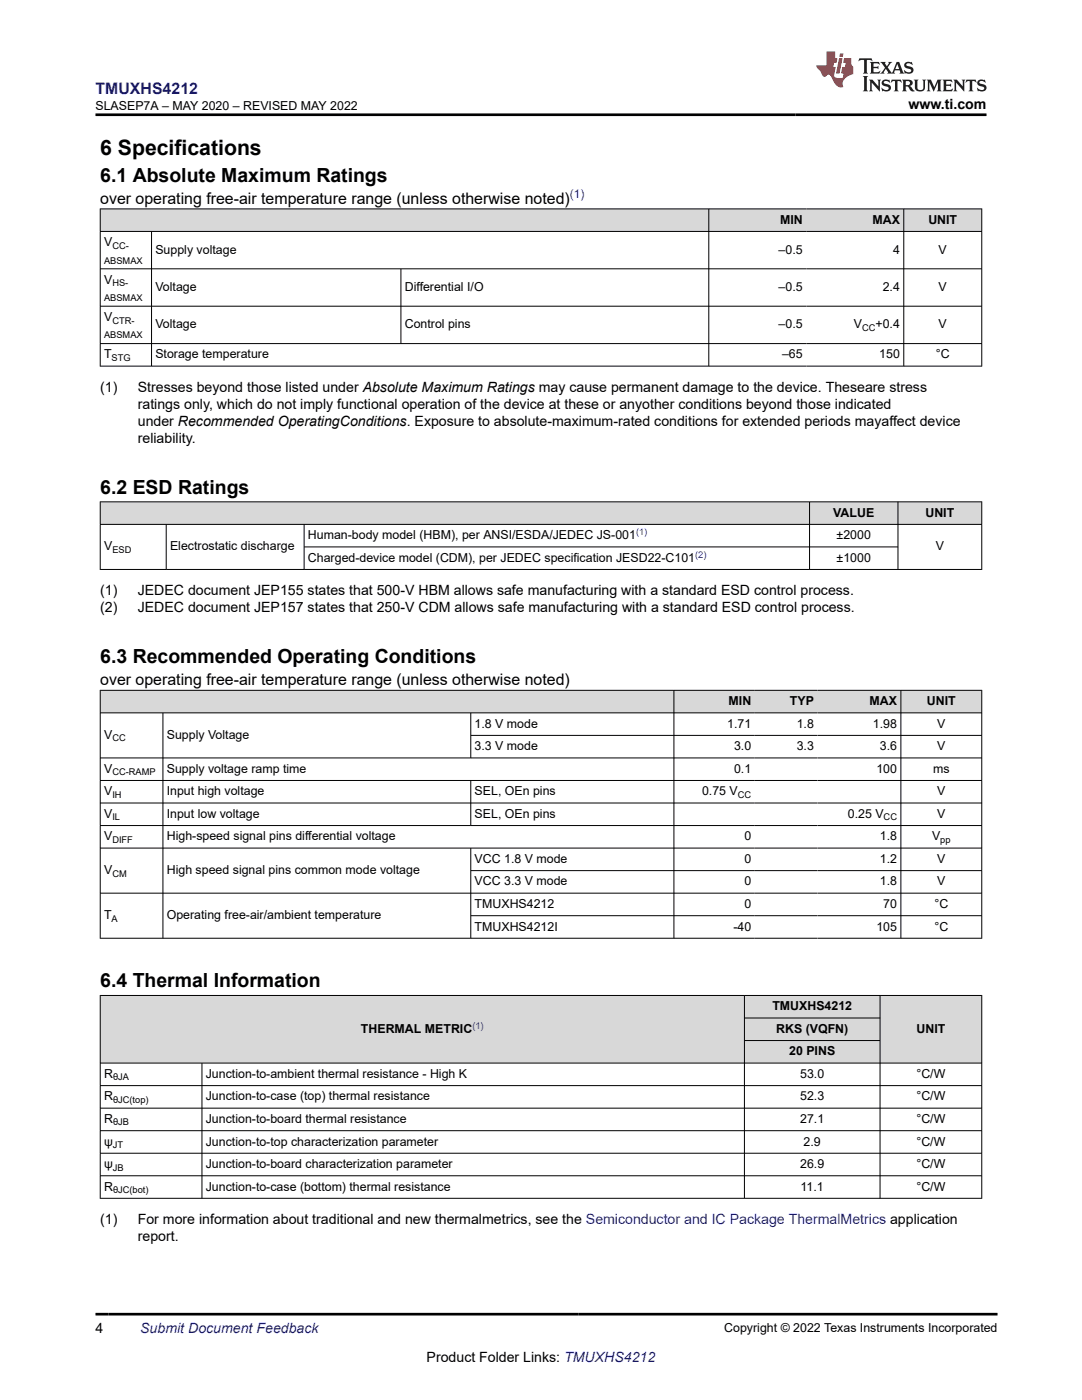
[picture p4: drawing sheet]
<svg xmlns="http://www.w3.org/2000/svg" width="216mm" height="279mm" viewBox="0 0 216 279" stroke-linecap="round" stroke-linejoin="round" font-family="sans-serif">
<defs><g id="words">
<text font-size="4.2" x="20" y="30.9">6 Specifications</text>
<g font-size="3.9">
<text x="20" y="36.3">6.1 Absolute Maximum Ratings</text>
<text x="20" y="98.5">6.2 ESD Ratings</text>
<text x="20" y="132.3">6.3 Recommended Operating Conditions</text>
<text x="20" y="197">6.4 Thermal Information</text>
</g>
<text font-size="3.2" fill="#00f" x="19" y="18.7">TMUXHS4212</text>
<g font-size="3.2">
<text x="20" y="40.6">over operating free-air temperature range (unless otherwise noted)</text>
<text x="20" y="136.7">over operating free-air temperature range (unless otherwise noted)</text>
</g>
<g font-size="2.8">
<text x="181.3" y="21.8">www.ti.com</text>
<text x="20" y="78.2">(1)</text>
<text x="27.5" y="78.2">Stresses beyond those listed under Absolute Maximum Ratings may cause permanent damage to the device. Theseare stress</text>
<text x="27.5" y="81.6">ratings only, which do not imply functional operation of the device at these or anyother conditions beyond those indicated</text>
<text x="27.5" y="85">under Recommended OperatingConditions. Exposure to absolute-maximum-rated conditions for extended periods mayaffect device</text>
<text x="27.5" y="88.4">reliability.</text>
<text x="20" y="118.8">(1)</text>
<text x="27.5" y="118.8">JEDEC document JEP155 states that 500-V HBM allows safe manufacturing with a standard ESD control process.</text>
<text x="20" y="122.2">(2)</text>
<text x="27.5" y="122.2">JEDEC document JEP157 states that 250-V CDM allows safe manufacturing with a standard ESD control process.</text>
<text x="20" y="244.3">(1)</text>
<text x="27.5" y="244.3">For more information about traditional and new thermalmetrics, see the Semiconductor and IC Package ThermalMetrics application</text>
<text x="27.5" y="247.7">report.</text>
<text x="19" y="266.1">4</text>
<text x="85.1" y="271.7">Product Folder Links: TMUXHS4212</text>
</g>
<text font-size="2.8" fill="#00f" x="28" y="266.1">Submit Document Feedback</text>
<g font-size="2.5">
<text x="19" y="21.9">SLASEP7A – MAY 2020 – REVISED MAY 2022</text>
<text x="155.7" y="44.7">MIN</text>
<text x="174.1" y="44.7">MAX</text>
<text x="185.2" y="44.7">UNIT</text>
<text x="20.8" y="49.1">V</text>
<text x="31" y="50.6">Supply voltage</text>
<text x="155.4" y="50.6">–0.5</text>
<text x="178.2" y="50.6">4</text>
<text x="187.3" y="50.6">V</text>
<text x="20.8" y="56.6">V</text>
<text x="31" y="58.1">Voltage</text>
<text x="80.8" y="58.1">Differential I/O</text>
<text x="155.4" y="58.1">–0.5</text>
<text x="176.1" y="58.1">2.4</text>
<text x="187.3" y="58.1">V</text>
<text x="20.8" y="64.1">V</text>
<text x="31" y="65.6">Voltage</text>
<text x="80.8" y="65.6">Control pins</text>
<text x="155.4" y="65.6">–0.5</text>
<text x="170.4" y="65.6">V</text>
<text x="174.7" y="65.6">+0.4</text>
<text x="187.3" y="65.6">V</text>
<text x="20.8" y="71.5">T</text>
<text x="31" y="71.5">Storage temperature</text>
<text x="156.1" y="71.5">–65</text>
<text x="175.4" y="71.5">150</text>
<text x="186.7" y="71.5">°C</text>
<text x="61.5" y="107.6">Human-body model (HBM), per ANSI/ESDA/JEDEC JS-001</text>
<text x="166.3" y="103.1">VALUE</text>
<text x="166.9" y="107.6">±2000</text>
<text x="184.7" y="103.1">UNIT</text>
<text x="20.8" y="109.9">V</text>
<text x="33.9" y="109.9">Electrostatic discharge</text>
<text x="61.5" y="112.1">Charged-device model (CDM), per JEDEC specification JESD22-C101</text>
<text x="166.9" y="112.1">±1000</text>
<text x="186.7" y="109.9">V</text>
<text x="145.4" y="140.7">MIN</text>
<text x="157.6" y="140.7">TYP</text>
<text x="173.5" y="140.7">MAX</text>
<text x="184.9" y="140.7">UNIT</text>
<text x="20.8" y="147.5">V</text>
<text x="33.3" y="147.5">Supply Voltage</text>
<text x="94.7" y="145.2">1.8 V mode</text>
<text x="94.7" y="149.7">3.3 V mode</text>
<text x="145.1" y="145.2">1.71</text>
<text x="146.5" y="149.7">3.0</text>
<text x="159" y="145.2">1.8</text>
<text x="159" y="149.7">3.3</text>
<text x="174.2" y="145.2">1.98</text>
<text x="175.6" y="149.7">3.6</text>
<text x="187" y="145.2">V</text>
<text x="187" y="149.7">V</text>
<text x="20.8" y="154.2">V</text>
<text x="33.3" y="154.2">Supply voltage ramp time</text>
<text x="146.5" y="154.2">0.1</text>
<text x="174.9" y="154.2">100</text>
<text x="186.2" y="154.2">ms</text>
<text x="20.8" y="158.7">V</text>
<text x="33.3" y="158.7">Input high voltage</text>
<text x="94.7" y="158.7">SEL, OEn pins</text>
<text x="140.1" y="158.7">0.75 V</text>
<text x="187" y="158.7">V</text>
<text x="20.8" y="163.2">V</text>
<text x="20.8" y="167.7">V</text>
<text x="33.3" y="163.2">Input low voltage</text>
<text x="33.3" y="167.7">High-speed signal pins differential voltage</text>
<text x="94.7" y="163.2">SEL, OEn pins</text>
<text x="148.5" y="167.7">0</text>
<text x="169.2" y="163.2">0.25 V</text>
<text x="175.6" y="167.7">1.8</text>
<text x="186" y="167.7">V</text>
<text x="187" y="163.2">V</text>
<text x="94.7" y="172.2">VCC 1.8 V mode</text>
<text x="148.5" y="172.2">0</text>
<text x="175.6" y="172.2">1.2</text>
<text x="187" y="172.2">V</text>
<text x="20.8" y="174.5">V</text>
<text x="33.3" y="174.5">High speed signal pins common mode voltage</text>
<text x="94.7" y="176.7">VCC 3.3 V mode</text>
<text x="148.5" y="176.7">0</text>
<text x="175.6" y="176.7">1.8</text>
<text x="187" y="176.7">V</text>
<text x="20.8" y="183.5">T</text>
<text x="33.3" y="183.5">Operating free-air/ambient temperature</text>
<text x="94.7" y="181.2">TMUXHS4212</text>
<text x="94.7" y="185.7">TMUXHS4212I</text>
<text x="146.3" y="185.7">-40</text>
<text x="148.5" y="181.2">0</text>
<text x="174.9" y="185.7">105</text>
<text x="176.2" y="181.2">70</text>
<text x="186.4" y="181.2">°C</text>
<text x="186.4" y="185.7">°C</text>
<text x="154.1" y="201.6">TMUXHS4212</text>
<text x="72" y="206.1">THERMAL METRIC</text>
<text x="154.9" y="206.1">RKS (VQFN)</text>
<text x="182.9" y="206.1">UNIT</text>
<text x="20.8" y="215.1">R</text>
<text x="41.1" y="215.1">Junction-to-ambient thermal resistance - High K</text>
<text x="157.5" y="210.6">20 PINS</text>
<text x="159.7" y="215.1">53.0</text>
<text x="182.9" y="215.1">°C/W</text>
<text x="20.8" y="219.6">R</text>
<text x="41.1" y="219.6">Junction-to-case (top) thermal resistance</text>
<text x="159.7" y="219.6">52.3</text>
<text x="182.9" y="219.6">°C/W</text>
<text x="20.8" y="224.1">R</text>
<text x="41.1" y="224.1">Junction-to-board thermal resistance</text>
<text x="159.7" y="224.1">27.1</text>
<text x="182.9" y="224.1">°C/W</text>
<text x="20.8" y="228.6">ψ</text>
<text x="20.8" y="233.1">ψ</text>
<text x="41.1" y="228.6">Junction-to-top characterization parameter</text>
<text x="41.1" y="233.1">Junction-to-board characterization parameter</text>
<text x="159.7" y="233.1">26.9</text>
<text x="160.4" y="228.6">2.9</text>
<text x="182.9" y="228.6">°C/W</text>
<text x="182.9" y="233.1">°C/W</text>
<text x="20.8" y="237.6">R</text>
<text x="41.1" y="237.6">Junction-to-case (bottom) thermal resistance</text>
<text x="159.8" y="237.6">11.1</text>
<text x="182.9" y="237.6">°C/W</text>
<text x="144.5" y="265.8">Copyright © 2022 Texas Instruments Incorporated</text>
</g>
<text font-size="2.4" fill="#00f" x="113.7" y="39.6">(1)</text>
<g font-size="1.9">
<text x="20.8" y="52.6">ABSMAX</text>
<text x="22.4" y="49.6">CC-</text>
<text x="22.4" y="57.1">HS-</text>
<text x="20.8" y="60.1">ABSMAX</text>
<text x="22.4" y="64.6">CTR-</text>
<text x="20.8" y="67.5">ABSMAX</text>
<text x="172" y="66">CC</text>
<text x="22.3" y="72">STG</text>
<text x="22.4" y="110.4">ESD</text>
<text x="22.4" y="148">CC</text>
<text x="22.4" y="154.7">CC-RAMP</text>
<text x="22.4" y="159.2">IH</text>
<text x="147.2" y="159.2">CC</text>
<text x="22.4" y="163.7">IL</text>
<text x="176.3" y="163.7">CC</text>
<text x="22.4" y="168.2">DIFF</text>
<text x="187.6" y="168.2">pp</text>
<text x="22.4" y="175">CM</text>
<text x="22.3" y="184">A</text>
<text x="22.6" y="215.6">θJA</text>
<text x="22.6" y="220.1">θJC(top)</text>
<text x="22.6" y="224.6">θJB</text>
<text x="22.5" y="229.1">JT</text>
<text x="22.5" y="233.6">JB</text>
<text x="22.6" y="238.1">θJC(bot)</text>
</g>
<g font-size="1.9" fill="#00f">
<text x="126.9" y="106.8">(1)</text>
<text x="138.7" y="111.3">(2)</text>
<text x="94.3" y="205.3">(1)</text>
</g>
</g></defs>
<g fill="#d8d8d8">
<path d="M20 41.7h175.9v4.5h-175.9z" fill-rule="evenodd"/>
<path d="M20.1 41.8h121.3v4.3h-121.3z" fill-rule="evenodd"/>
<path d="M141.5 41.8h19.4v4.3h-19.4z" fill-rule="evenodd"/>
<path d="M160.9 41.8h19.4v4.3h-19.4z" fill-rule="evenodd"/>
<path d="M180.4 41.8h15.4v4.3h-15.4z" fill-rule="evenodd"/>
</g>
<path d="M19.9 41.7h176.1M19.9 46.2h176.1M19.9 53.6h176.1M20 41.6v31.5M30.2 46.2v26.9M80 53.6v15M141.4 41.6v31.5M180.3 41.6v31.5M195.9 41.6v31.5M19.9 61.1h176.1M19.9 68.6h176.1M19.9 73.1h176.1" fill="none" stroke="#000" stroke-width=".2"/>
<g fill="#d8d8d8">
<path d="M20 100.2h175.9v4.5h-175.9z" fill-rule="evenodd"/>
<path d="M20.1 100.2h141.4v4.4h-141.4z" fill-rule="evenodd"/>
<path d="M161.6 100.2h17.5v4.4h-17.5z" fill-rule="evenodd"/>
<path d="M179.2 100.2h16.6v4.4h-16.6z" fill-rule="evenodd"/>
</g>
<path d="M19.9 100.2h176.1M19.9 104.7h176.1M19.9 113.6h176.1M20 100.1v13.6M33.2 104.7v9M60.7 104.7v9M60.7 109.1h118.5M161.5 100.1v13.6M179.2 100.1v13.6M195.9 100.1v13.6" fill="none" stroke="#000" stroke-width=".2"/>
<g fill="#d8d8d8">
<path d="M20 137.8h175.9v4.5h-175.9z" fill-rule="evenodd"/>
<path d="M20.1 137.8h114.3v4.4h-114.3z" fill-rule="evenodd"/>
<path d="M134.5 137.8h16.1v4.4h-16.1z" fill-rule="evenodd"/>
<path d="M150.6 137.8h12.5v4.4h-12.5z" fill-rule="evenodd"/>
<path d="M163.1 137.8h16.6v4.4h-16.6z" fill-rule="evenodd"/>
<path d="M179.8 137.8h16v4.4h-16z" fill-rule="evenodd"/>
</g>
<g fill="none" stroke="#000" stroke-width=".2">
<path d="M19.9 137.8h176.1M20 137.7v49.6M134.5 137.7v49.6M179.8 137.7v49.6M195.9 137.7v49.6M19.9 142.3h176.1M19.9 151.3h176.1M19.9 155.8h176.1M32.5 142.3v45M93.9 142.3v9M93.9 155.8v9M93.9 146.8h102.1"/>
<path d="M19.9 160.3h176.1M19.9 164.8h176.1M19.9 169.3h176.1M19.9 178.2h176.1M93.9 169.3v18M93.9 173.8h102.1M19.9 187.2h176.1M93.9 182.7h102.1"/>
</g>
<g fill="#d8d8d8">
<path d="M20 198.7h175.9v4.5h-175.9z" fill-rule="evenodd"/>
<path d="M20.1 198.7h128.4v13.4h-128.4z" fill-rule="evenodd"/>
<path d="M148.6 198.7h26.9v4.4h-26.9z" fill-rule="evenodd"/>
<path d="M175.7 198.7h20.1v13.4h-20.1z" fill-rule="evenodd"/>
<path d="M148.6 203.2h26.9v4.4h-26.9z" fill-rule="evenodd"/>
<path d="M148.6 207.7h26.9v4.4h-26.9z" fill-rule="evenodd"/>
</g>
<g fill="none" stroke="#000" stroke-width=".2">
<path d="M19.9 198.7h176.1M20 198.6v40.6M148.5 198.6v40.6M175.6 198.6v40.6M195.9 198.6v40.6M19.9 212.2h176.1M19.9 216.7h176.1M40.3 212.2v27M148.5 203.2h27.2M148.5 207.7h27.2M19.9 221.2h176.1M19.9 225.7h176.1"/>
<path d="M19.9 230.2h176.1M19.9 234.7h176.1M19.9 239.1h176.1"/>
</g>
<path d="M171.5 11.6l-.2 .6 .5-.2h.6v.1v2.2l-.2 .4h1l-.2-.4v-2.2v-.1h.5l.5 .2-.1-.6zM173.6 12.4l.2 .3v1.6l-.2 .4h1.9l.1-.6a1.08 1.08 0 0 1-1.3 .2v-.7h.6l.4 .2v-.7l-.4 .2h-.6v-.5l.2-.2a1 1 0 0 1 1 .3l-.1-.5zM175.7 12.4l.9 1.1-1 1.2h.9l-.2-.2 .5-.8 .4 .8-.2 .2h1.6l-.2-.2 .2-.5h.9l.1 .5-.1 .2h.9l-.2-.4-.8-1.9h-.5l-.9 2.1-.9-1.1 .9-1h-.8l.2 .2-.4 .6-.4-.6 .2-.2zM179 12.8l.4 1h-.7zM180.7 12.5a.65 .65 0 0 0-.2 .7 .65 .65 0 0 0 .6 .5l.6 .1 .1 .3a.79 .79 0 0 1-.7 .4 .79 .79 0 0 1-.7-.5l.1 .7 .2-.1a.93 .93 0 0 0 1.1 0 .93 .93 0 0 0 .4-.9 1.46 1.46 0 0 0-1.2-.6l-.1-.3a1.09 1.09 0 0 1 1.2 .2l-.2-.6-.1 .1-.5-.2zM172.2 15.2l.2 .4v2.2l-.2 .4h1l-.2-.4v-2.2l.2-.4zM173.4 15.9l.2 .4v1.5l-.2 .4h.8l-.3-.4 .1-1.3 1.6 1.8v-2l.2-.4h-.7l.1 .2 .1 1.1-1.2-1.3zM176.2 16a.65 .65 0 0 0-.2 .8 .65 .65 0 0 0 .6 .4l.6 .2 .1 .2a.79 .79 0 0 1-.7 .4 .79 .79 0 0 1-.7-.5l.1 .7 .2-.1a.93 .93 0 0 0 1.1 .1 .93 .93 0 0 0 .4-1 1.46 1.46 0 0 0-1.2-.5l-.1-.4a1.09 1.09 0 0 1 1.2 .2l-.1-.6-.2 .1-.5-.1zM177.9 15.9l-.1 .6a.63 .63 0 0 1 .8-.3v1.6l-.3 .4h1l-.2-.4v-1.6a.66 .66 0 0 1 .8 .3l-.1-.6zM180 15.9l.2 .4v1.5l-.2 .4h1l-.2-.2-.1-.7h.5l.1 .2a.79 .79 0 0 0 1.2 .6l-1-.9a.61 .61 0 0 0 .6-.6 .61 .61 0 0 0-.5-.7zM180.8 16.2h.1a.47 .47 0 0 1 .5 .1 .47 .47 0 0 1 .1 .5l-.1 .1-.7 .1zM182.3 15.9l.2 .2a2.27 2.27 0 0 0 .4 2 1.04 1.04 0 0 0 1.7-.7v-1.3l.2-.2h-.8l.2 .4v1.1a.6 .6 0 0 1-.6 .6 .6 .6 0 0 1-.6-.6v-1.1l.3-.4zM184.9 15.9l.2 .4v1.5l-.2 .4h.8l-.3-.4v-1.4l.9 1.9 .9-1.9v1.4l-.3 .4h1l-.2-.4v-1.5l.2-.4h-.8l-.7 1.5-.6-1.5zM188.1 15.9l.2 .4v1.5l-.2 .4h1.9l.1-.6a1.09 1.09 0 0 1-1.3 .2v-.7h.6l.4 .2v-.6l-.4 .2h-.6v-.6l.2-.1a1.01 1.01 0 0 1 1 .3l-.1-.6zM190.2 15.9l.3 .4v1.5l-.3 .4h.8l-.2-.4v-1.3l1.6 1.8v-2l.2-.4h-.7l.2 .2v1.1l-1.2-1.3zM192.8 15.9l-.1 .6a.63 .63 0 0 1 .8-.3v1.6l-.3 .4h1l-.2-.4v-1.6a.66 .66 0 0 1 .8 .3l-.1-.6zM195.2 16a.65 .65 0 0 0-.2 .8 .65 .65 0 0 0 .6 .4l.6 .2 .2 .2a.79 .79 0 0 1-.7 .4 .79 .79 0 0 1-.7-.5l.1 .7 .2-.1a.93 .93 0 0 0 1 .1 .93 .93 0 0 0 .5-1 1.46 1.46 0 0 0-1.3-.5v-.4a1.09 1.09 0 0 1 1.2 .2l-.2-.6-.2 .1-.5-.1z" fill="#231f20"/>
<path d="M164.9 10.3v2.7h-2l.1 .4 .8 1a.95 .95 0 0 0 1 .9 .59 .59 0 0 1 .5-.4 .59 .59 0 0 1 .5 .3l.4 .8a1.59 1.59 0 0 0 2.1 1.4 1.61 1.61 0 0 1 1-2.3l1-.3-.1-1.5a1.59 1.59 0 0 1-.3-1.7h-1.5l-.2 .9h.6l-.2 .9h-.5l-.2 .9v.3l.4 .1-.1 .9h-.7a.73 .73 0 0 1-1-.7l.3-1.5h-.5l.1-.9h.5l.2-.9h-.5v-1.3zM167.4 11.6l-.6 3.1h.7l.6-3.1zM167.6 10.7l-.1 .6h.7l.1-.6z" fill="#ed1c24"/>
<path d="M19 22.9h177.8M19 262.3h180" fill="none" stroke="#000" stroke-width=".53"/>
<use href="#words"/>
</svg>
